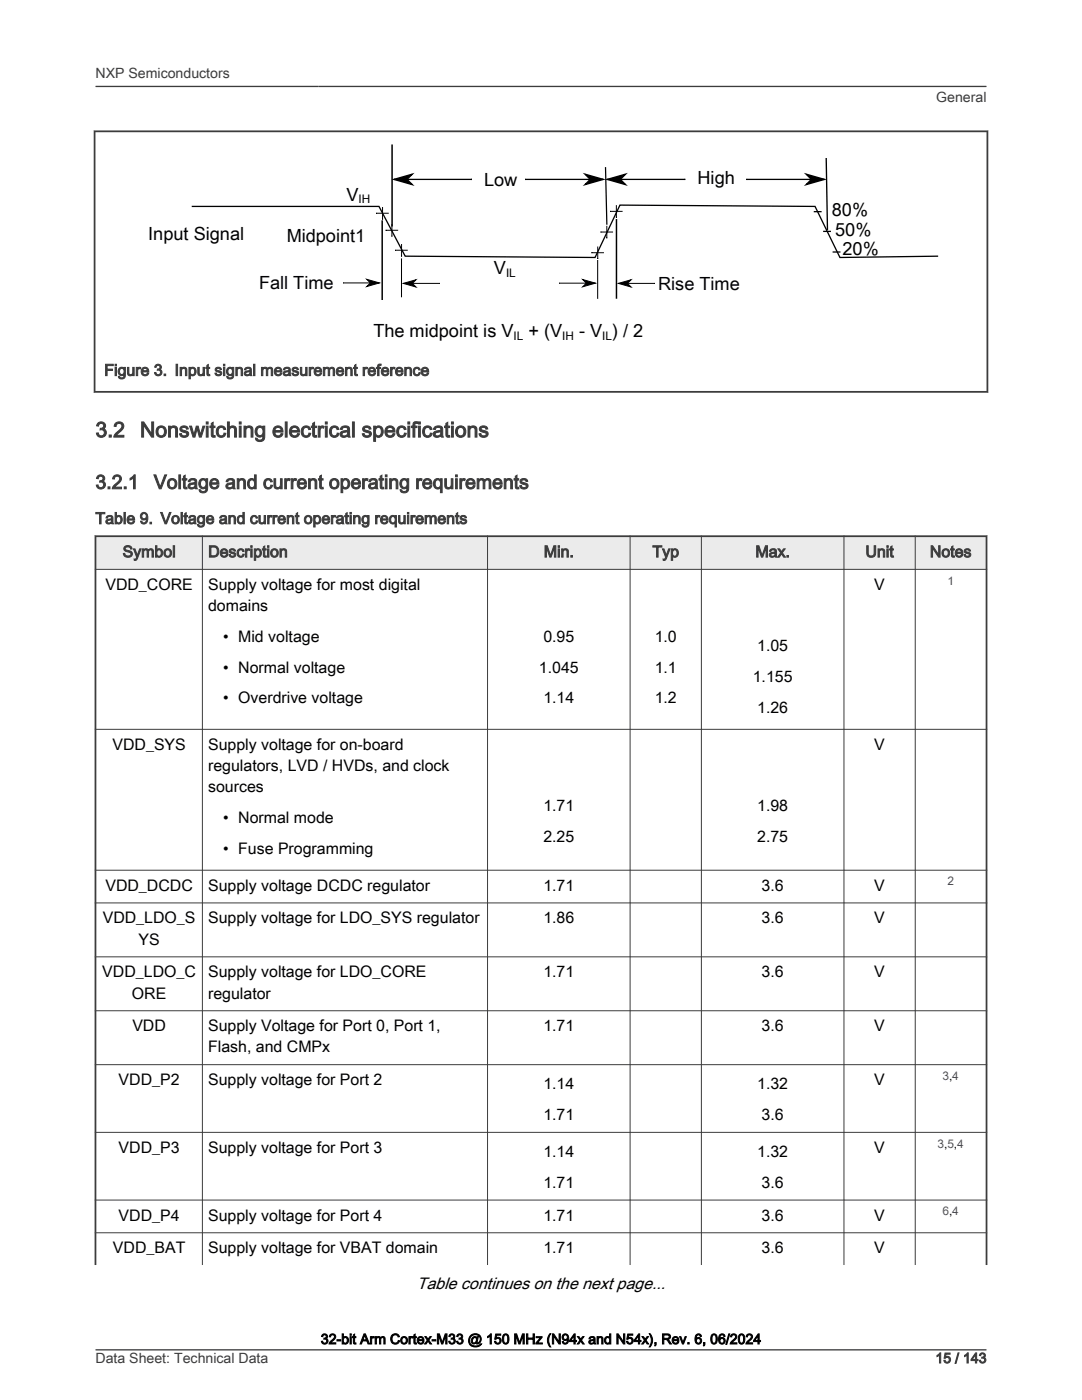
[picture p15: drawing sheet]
<svg xmlns="http://www.w3.org/2000/svg" width="216mm" height="279mm" viewBox="0 0 216 279" stroke-linecap="round" stroke-linejoin="round" font-family="sans-serif">
<defs><g id="words">
<g font-size="4.2" fill="#3c3c3c">
<text x="19" y="87.2">3.2</text>
<text x="27.9" y="87.2">Nonswitching electrical specifications</text>
</g>
<g font-size="3.9" fill="#3c3c3c">
<text x="19" y="97.6">3.2.1</text>
<text x="30.7" y="97.6">Voltage and current operating requirements</text>
</g>
<g font-size="3.6">
<text x="69.1" y="40">V</text>
<text x="96.6" y="37.1">Low</text>
<text x="139.2" y="36.7">High</text>
<text x="29.6" y="47.9">Input Signal</text>
<text x="166" y="43.2">80%</text>
<text x="166.7" y="47.2">50%</text>
<text x="168.1" y="50.9">20%</text>
</g>
<text font-size="3.6" fill="#000005" x="57.2" y="48.4">Midpoint1</text>
<g font-size="3.6" fill="#000008">
<text x="51.7" y="57.7">Fall Time</text>
<text x="131.3" y="57.8">Rise Time</text>
</g>
<g font-size="3.6" fill="#000003">
<text x="98.6" y="54.7">V</text>
<text x="74.5" y="67.3">The midpoint is V</text>
<text x="105.4" y="67.3">+ (V</text>
<text x="115.5" y="67.3">- V ) / 2</text>
</g>
<text font-size="3.3" x="83.2" y="257.2">Table continues on the next page...</text>
<g font-size="3.2" fill="#3c3c3c">
<text x="20.8" y="75">Figure 3. Input signal measurement reference</text>
<text x="19" y="104.5">Table 9. Voltage and current operating requirements</text>
<text x="24.5" y="111.2">Symbol</text>
<text x="41.5" y="111.2">Description</text>
<text x="108.5" y="111.2">Min.</text>
<text x="130.2" y="111.2">Typ</text>
<text x="150.7" y="111.2">Max.</text>
<text x="172.7" y="111.2">Unit</text>
<text x="185.5" y="111.2">Notes</text>
</g>
<g font-size="3.2">
<text x="21" y="117.7">VDD_CORE</text>
<text x="41.5" y="117.7">Supply voltage for most digital</text>
<text x="174.5" y="117.7">V</text>
<text x="41.5" y="121.9">domains</text>
<text x="44.5" y="128.1">• Mid voltage</text>
<text x="108.4" y="128.1">0.95</text>
<text x="130.6" y="128.1">1.0</text>
<text x="151.1" y="130">1.05</text>
<text x="44.5" y="134.2">• Normal voltage</text>
<text x="107.5" y="134.2">1.045</text>
<text x="130.6" y="134.2">1.1</text>
<text x="150.2" y="136.1">1.155</text>
<text x="44.5" y="140.4">• Overdrive voltage</text>
<text x="108.4" y="140.4">1.14</text>
<text x="130.6" y="140.4">1.2</text>
<text x="151.1" y="142.3">1.26</text>
<text x="22.4" y="149.6">VDD_SYS</text>
<text x="41.5" y="149.6">Supply voltage for on-board</text>
<text x="174.5" y="149.6">V</text>
<text x="41.5" y="153.9">regulators, LVD / HVDs, and clock</text>
<text x="41.5" y="158.1">sources</text>
<text x="108.4" y="161.9">1.71</text>
<text x="151.1" y="161.9">1.98</text>
<text x="44.5" y="164.2">• Normal mode</text>
<text x="44.5" y="170.4">• Fuse Programming</text>
<text x="108.4" y="168.1">2.25</text>
<text x="151.1" y="168.1">2.75</text>
<text x="21" y="177.8">VDD_DCDC</text>
<text x="41.5" y="177.8">Supply voltage DCDC regulator</text>
<text x="108.4" y="177.8">1.71</text>
<text x="152" y="177.8">3.6</text>
<text x="174.5" y="177.8">V</text>
<text x="20.5" y="184.3">VDD_LDO_S</text>
<text x="41.5" y="184.3">Supply voltage for LDO_SYS regulator</text>
<text x="108.4" y="184.3">1.86</text>
<text x="152" y="184.3">3.6</text>
<text x="174.5" y="184.3">V</text>
<text x="27.6" y="188.5">YS</text>
<text x="20.4" y="195">VDD_LDO_C</text>
<text x="41.5" y="195">Supply voltage for LDO_CORE</text>
<text x="108.4" y="195">1.71</text>
<text x="152" y="195">3.6</text>
<text x="174.5" y="195">V</text>
<text x="26.3" y="199.3">ORE</text>
<text x="41.5" y="199.3">regulator</text>
<text x="26.4" y="205.8">VDD</text>
<text x="41.5" y="205.8">Supply Voltage for Port 0, Port 1,</text>
<text x="108.4" y="205.8">1.71</text>
<text x="152" y="205.8">3.6</text>
<text x="174.5" y="205.8">V</text>
<text x="41.5" y="210">Flash, and CMPx</text>
<text x="23.7" y="216.6">VDD_P2</text>
<text x="41.5" y="216.6">Supply voltage for Port 2</text>
<text x="108.4" y="217.4">1.14</text>
<text x="151.1" y="217.4">1.32</text>
<text x="174.5" y="216.6">V</text>
<text x="108.4" y="223.5">1.71</text>
<text x="152" y="223.5">3.6</text>
<text x="23.7" y="230.1">VDD_P3</text>
<text x="41.5" y="230.1">Supply voltage for Port 3</text>
<text x="108.4" y="230.9">1.14</text>
<text x="151.1" y="230.9">1.32</text>
<text x="174.5" y="230.1">V</text>
<text x="108.4" y="237.1">1.71</text>
<text x="152" y="237.1">3.6</text>
<text x="23.7" y="243.6">VDD_P4</text>
<text x="41.5" y="243.6">Supply voltage for Port 4</text>
<text x="108.4" y="243.6">1.71</text>
<text x="152" y="243.6">3.6</text>
<text x="174.5" y="243.6">V</text>
<text x="22.5" y="250.1">VDD_BAT</text>
<text x="41.5" y="250.1">Supply voltage for VBAT domain</text>
<text x="108.4" y="250.1">1.71</text>
<text x="152" y="250.1">3.6</text>
<text x="174.5" y="250.1">V</text>
</g>
<g font-size="2.8" fill="#3c3c3c">
<text x="19" y="15.6">NXP Semiconductors</text>
<text x="186.8" y="20.4">General</text>
<text x="19" y="272">Data Sheet: Technical Data</text>
<text x="186.7" y="272">15 / 143</text>
</g>
<text font-size="2.8" x="64" y="268.2">32-bit Arm Cortex-M33 @ 150 MHz (N94x and N54x), Rev. 6, 06/2024</text>
<text font-size="2.4" x="71.6" y="40.5">IH</text>
<g font-size="2.4" fill="#000003">
<text x="101" y="55.2">IL</text>
<text x="102.5" y="67.8">IL</text>
<text x="112.2" y="67.8">IH</text>
<text x="120.2" y="67.8">IL</text>
</g>
<g font-size="2.4" fill="#00f">
<text x="189" y="116.7">1</text>
<text x="189" y="176.7">2</text>
<text x="188" y="215.5">3,4</text>
<text x="187" y="229">3,5,4</text>
<text x="188" y="242.5">6,4</text>
</g>
</g></defs>
<path d="M78.6 35.8h15.6h-.2M105 35.8h-.2h15.6M121.2 35.8h15.5h-.1M149.1 35.8h-.2h15.6M38.3 41.2h37.3l5.2 9.9 37.9 .3 5-10.5 38.9 .3 5 10.2 19.6-.3" fill="none" stroke="#000" stroke-width=".26"/>
<path d="M78.2 28.8v16.4" fill="none" stroke="#000003" stroke-width=".3"/>
<path d="M120.8 33.4l.3 11.4" fill="none" stroke="#000" stroke-width=".25"/>
<path d="M76.3 44v15.9M123 43.7v15.9" fill="none" stroke="#000" stroke-width=".29"/>
<g fill="#000" stroke="#000" stroke-width=".28">
<path d="M78.6 35.8l3.6-1-1 1 1 1z" fill-rule="evenodd"/>
<path d="M116.7 34.8l3.7 1-3.7 1 1.1-1z" fill-rule="evenodd"/>
<path d="M121.2 35.8l3.6-1-1 1 1 1z" fill-rule="evenodd"/>
<path d="M160.9 34.8l3.6 1-3.6 1 1-1z" fill-rule="evenodd"/>
</g>
<path d="M164.9 31.5l.2 14.4" fill="none" stroke="#000" stroke-width=".27"/>
<path d="M68.5 56.5h7.2M77.1 46h-.1h2.4M80.5 56.6h7.2M123 40.9v2.5v-.1M123.4 56.6h7.2" fill="none" stroke="#000" stroke-width=".2"/>
<g fill="#000" stroke="#000" stroke-width=".2">
<path d="M73.2 55.7l2.5 .8-2.5 .7 .7-.7z" fill-rule="evenodd"/>
<path d="M80.5 56.6l2.5-.8-.7 .8 .7 .7z" fill-rule="evenodd"/>
<path d="M116.3 55.8l2.5 .7-2.5 .7 .7-.7z" fill-rule="evenodd"/>
<path d="M123.4 56.6l2.5-.8-.7 .8 .7 .7z" fill-rule="evenodd"/>
</g>
<path d="M76.3 41.3v2.5v-.1M78.2 44.7v2.5v-.1M111.6 56.5h7.2M118.2 50.4h-.2h2.5M121.9 42.2h-.2h2.5" fill="none" stroke="#000005" stroke-width=".2"/>
<path d="M164.2 46.2h1.6M166.1 50.3h1.6" fill="none" stroke="#000008" stroke-width=".26"/>
<path d="M162.4 42.2h1.5" fill="none" stroke="#000003" stroke-width=".26"/>
<path d="M119.3 51.9v7.7" fill="none" stroke="#000003" stroke-width=".21"/>
<path d="M79 49.9h-.1h2.5M80.1 48.7v2.5v-.1M120 46.3h-.2h2.5" fill="none" stroke="#00000b" stroke-width=".2"/>
<path d="M75.2 42.6h-.1h2.5M121.1 45.1v2.4v-.1" fill="none" stroke="#000003" stroke-width=".2"/>
<path d="M119.3 49.2v2.5v-.2" fill="none" stroke="#00000e" stroke-width=".2"/>
<path d="M80.1 51.6v7.7" fill="none" stroke="#000" stroke-width=".21"/>
<path d="M18.7 26.2h178.5M18.9 26v52.4M197 26v52.4M18.7 78.2h178.5" fill="none" stroke="#3c3c3c" stroke-width=".35"/>
<path d="M19 107h177.8v6.6h-177.8z" fill-rule="evenodd" fill="#ebebeb"/>
<path d="M18.9 107h178.1M19 106.8v145.7M196.8 106.8v145.7" fill="none" stroke="#3c3c3c" stroke-width=".35"/>
<g fill="none" stroke="#3c3c3c" stroke-width=".2">
<path d="M18.9 113.6h178.1M40.4 106.8v145.7M97.3 106.8v145.7M125.7 106.8v145.7M140 106.8v145.7M168.4 106.8v145.7M182.6 106.8v145.7M18.9 145.6h178.1M18.9 173.7h178.1M18.9 180.2h178.1M18.9 191h178.1M18.9 201.7h178.1"/>
<path d="M18.9 212.5h178.1M18.9 226h178.1M18.9 239.5h178.1M18.9 246h178.1"/>
</g>
<path d="M19 17.3h177.8M19.1 269.4h177.7" fill="none" stroke="#3c3c3c" stroke-width=".26"/>
<use href="#words"/>
</svg>
